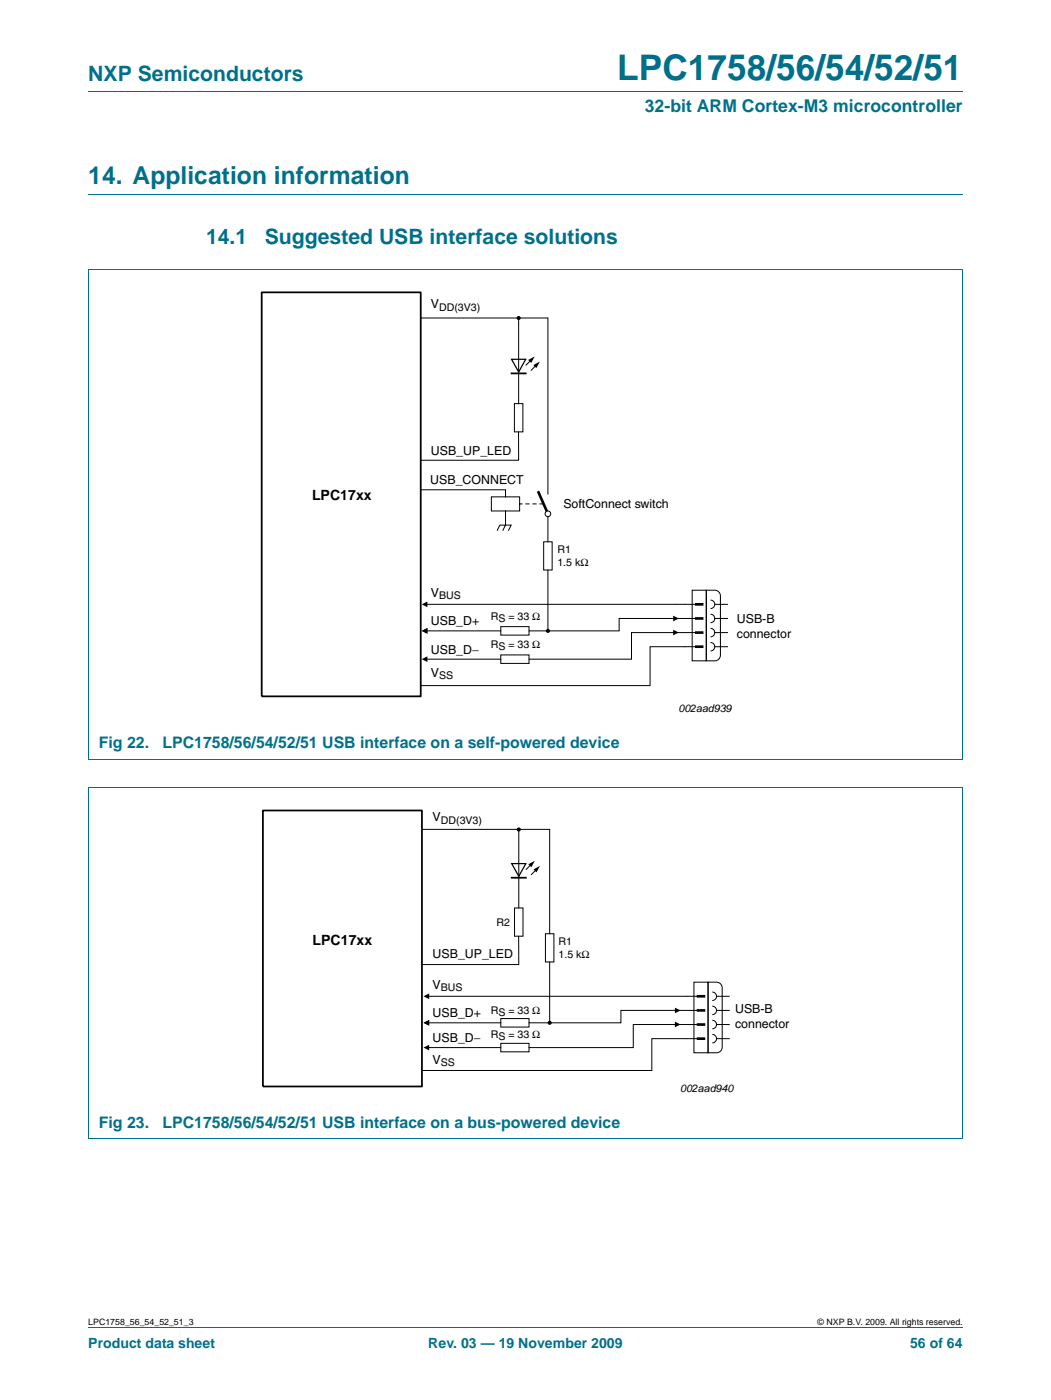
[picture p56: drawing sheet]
<svg xmlns="http://www.w3.org/2000/svg" width="210mm" height="280mm" viewBox="0 0 210 280" stroke-linecap="round" stroke-linejoin="round" font-family="sans-serif">
<defs><g id="words">
<text font-size="7" fill="#00708a" x="123.3" y="16">LPC1758/56/54/52/51</text>
<text font-size="4.9" fill="#00708a" x="17.6" y="36.8">14. Application information</text>
<g font-size="4.2" fill="#00708a">
<text x="17.6" y="16.2">NXP Semiconductors</text>
<text x="41.1" y="48.7">14.1</text>
<text x="52.9" y="48.7">Suggested USB interface solutions</text>
</g>
<text font-size="3.5" fill="#00708a" x="128.8" y="22.4">32-bit ARM Cortex-M3 microcontroller</text>
<g font-size="3.2" fill="#00708a">
<text x="19.7" y="149.6">Fig 22.</text>
<text x="32.5" y="149.6">LPC1758/56/54/52/51 USB interface on a self-powered device</text>
<text x="19.7" y="225.4">Fig 23.</text>
<text x="32.5" y="225.4">LPC1758/56/54/52/51 USB interface on a bus-powered device</text>
</g>
<g font-size="2.8">
<text x="62.3" y="99.8">LPC17xx</text>
<text x="62.4" y="188.9">LPC17xx</text>
</g>
<g font-size="2.8" fill="#00708a">
<text x="17.6" y="269.3">Product data sheet</text>
<text x="85.5" y="269.3">Rev. 03 — 19 November 2009</text>
<text x="181.8" y="269.3">56 of 64</text>
</g>
<g font-size="2.5">
<text x="86" y="61.6">V</text>
<text x="86.1" y="90.9">USB_UP_LED</text>
<text x="85.9" y="96.7">USB_CONNECT</text>
<text x="112.5" y="101.4">SoftConnect switch</text>
<text x="86" y="119.3">V</text>
<text x="86" y="125">USB_D+</text>
<text x="147.2" y="124.5">USB-B</text>
<text x="86" y="130.6">USB_D−</text>
<text x="147.2" y="127.5">connector</text>
<text x="86" y="135.3">V</text>
<text x="86.4" y="164.2">V</text>
<text x="86.4" y="191.5">USB_UP_LED</text>
<text x="86.4" y="197.6">V</text>
<text x="86.4" y="203.3">USB_D+</text>
<text x="146.8" y="202.4">USB-B</text>
<text x="86.4" y="208.2">USB_D−</text>
<text x="146.8" y="205.4">connector</text>
<text x="86.4" y="212.5">V</text>
</g>
<g font-size="2.1">
<text x="87.7" y="62.1">DD(3V3)</text>
<text x="111.3" y="110.6">R1</text>
<text x="111.3" y="113">1.5 kΩ</text>
<text x="87.7" y="119.7">BUS</text>
<text x="98" y="123.9">RS = 33 Ω</text>
<text x="98" y="129.4">RS = 33 Ω</text>
<text x="87.7" y="135.8">SS</text>
<text x="135.5" y="142.3">002aad939</text>
<text x="88" y="164.6">DD(3V3)</text>
<text x="99.2" y="185">R2</text>
<text x="111.6" y="188.9">R1</text>
<text x="111.6" y="191.4">1.5 kΩ</text>
<text x="88" y="198.1">BUS</text>
<text x="98" y="202.6">RS = 33 Ω</text>
<text x="98" y="207.4">RS = 33 Ω</text>
<text x="88" y="213">SS</text>
<text x="135.9" y="218.1">002aad940</text>
</g>
<g font-size="1.8">
<text x="17.6" y="264.7">LPC1758_56_54_52_51_3</text>
<text x="163.3" y="264.7">© NXP B.V. 2009. All rights reserved.</text>
</g>
</g></defs>
<path d="M17.6 18.3h174.7M17.6 38.8h174.7M17.6 53.9h174.7M17.6 54v97.6M192.3 54v97.6M17.6 151.7h174.7M17.6 265.3h174.7" fill="none" stroke="#00708a" stroke-width=".2"/>
<path d="M52.3 58.4h31.7v80.7h-31.7z" fill-rule="evenodd" fill="#fff" stroke="#000" stroke-width=".35"/>
<g fill="none" stroke="#000" stroke-width=".2">
<path d="M84 97.9h17v1.4M98.1 99.3h5.7v2.8h-5.7zM101 102.1v1.4M103.8 100.7h.5M104.9 100.7h.9M106.3 100.7h.9M107.7 100.7h.9M108.6 108.3h1.7v5.6h-1.7zM109.4 113.9v12.2M84 137h45.8M84.9 120.8h49.9M84.9 126.1h15.1"/>
<path d="M100 125.2h5.7v1.7h-5.7zM134.8 123.6h-11.1v2.5h-18"/>
</g>
<path d="M84.2 120.8l1.2-.6v1.1zM84.2 126.1l1.2-.6v1.1zM84.2 131.7l1.2-.5v1.1zM134.4 123l1.2 .6-1.2 .6zM134.4 125.8l1.2 .6-1.2 .6z" fill="#000"/>
<circle cx="109.4" cy="126.1" r=".28" fill="#000" stroke="#000" stroke-width=".25"/>
<path d="M107.5 98.2l1.9 4.5" fill="none" stroke="#000" stroke-width=".53"/>
<circle cx="109.4" cy="102.7" r=".56" fill="#fff" stroke="#000" stroke-width=".2"/>
<g fill="none" stroke="#000" stroke-width=".2">
<path d="M84 63.5h25.4v35.2M103.6 63.5v17.2M106.2 71.8l-1.2 1.2M107.2 72.9l-1.2 1.2M102.7 80.7h1.7v5.6h-1.7zM103.6 86.3v5.7h-19.6M99.3 106.1l.5-1.2h2.3l-.6 1.2M101 103.5v1.4l-.6 1.2M109.4 103.2v5.1M138.2 117.9h2.9v14.2h-2.9zM141.1 117.9h1.7a1.13 1.13 0 0 1 1.1 1.2v11.8a1.13 1.13 0 0 1-1.1 1.2h-1.7zM141.9 119.9a.85 .85 0 0 1 .9 .9 .85 .85 0 0 1-.9 .8"/>
<path d="M84.9 131.7h15.1M100 130.9h5.7v1.7h-5.7zM134.8 120.8h4M134.8 123.6h4M138.8 126.4h-12.7v5.3h-20.4M138.8 129.2h-9v7.8M141.9 122.7a.85 .85 0 0 1 .9 .9 .85 .85 0 0 1-.9 .8M141.9 125.6a.85 .85 0 0 1 .9 .8 .85 .85 0 0 1-.9 .9M141.9 128.4a.85 .85 0 0 1 .9 .8 .85 .85 0 0 1-.9 .9M142.8 120.8h2.5M142.8 123.6h2.5M142.8 126.4h2.5"/>
<path d="M142.8 129.2h2.5"/>
</g>
<path d="M138.8 123.6h1.7M138.8 126.4h1.7M138.8 120.8h1.7M138.8 129.2h1.7" fill="none" stroke="#000" stroke-width=".53"/>
<path d="M105.5 71.9l1.3-.7-.7 1.3zM106.5 73l1.3-.7-.7 1.3z" fill="#000"/>
<path d="M102.2 71.8h2.8l-1.4 2.5z" fill="none" stroke="#000" stroke-width=".25"/>
<path d="M102.2 74.6h2.8z" fill="#000" stroke="#000" stroke-width=".35"/>
<circle cx="103.6" cy="63.5" r=".28" fill="#000" stroke="#000" stroke-width=".25"/>
<path d="M17.6 157.3h174.7M17.6 157.4v70.1M192.3 157.4v70.1M17.6 227.5h174.7" fill="none" stroke="#00708a" stroke-width=".2"/>
<path d="M52.5 162h31.8v55.1h-31.8z" fill-rule="evenodd" fill="#fff" stroke="#000" stroke-width=".35"/>
<g fill="none" stroke="#000" stroke-width=".2">
<path d="M84.4 165.7h25.4v20.9M103.6 165.7v15.7M106.2 172.6l-1.2 1.2M107.2 173.6l-1.2 1.2M85.3 199.1h53.9M102.8 181.4h1.7v5.7h-1.7zM103.6 187.1v5.6h-19.3M108.9 186.6h1.7v5.6h-1.7zM109.8 192.2v12.2M138.6 196.3h2.8v14.1h-2.8zM141.4 196.3h1.7a1.13 1.13 0 0 1 1.1 1.1v11.8a1.13 1.13 0 0 1-1.1 1.2h-1.7zM142.3 198.2a.85 .85 0 0 1 .8 .9 .85 .85 0 0 1-.8 .8"/>
<path d="M143.1 199.1h2.5M85.3 204.4h14.7M85.3 209.3h14.7M100 203.5h5.7v1.7h-5.7zM100 208.5h5.7v1.7h-5.7zM139.2 201.9h-15.2v2.5h-18.3M139.2 204.7h-12.7v4.6h-20.8M139.2 207.5h-9v6.4h-45.8M142.3 201.1a.85 .85 0 0 1 .8 .8 .85 .85 0 0 1-.8 .9M142.3 203.9a.85 .85 0 0 1 .8 .8 .85 .85 0 0 1-.8 .9M142.3 206.7a.85 .85 0 0 1 .8 .8 .85 .85 0 0 1-.8 .9M143.1 201.9h2.5"/>
<path d="M143.1 204.7h2.5M143.1 207.5h2.5"/>
</g>
<path d="M105.5 172.7l1.3-.7-.7 1.3zM106.5 173.7l1.3-.7-.7 1.3zM84.6 199.1l1.1-.6v1.1zM84.6 204.4l1.1-.6v1.1zM84.6 209.3l1.1-.5v1.1zM134.8 201.3l1.1 .6-1.1 .6zM134.8 204.1l1.1 .6-1.1 .6z" fill="#000"/>
<path d="M102.2 172.6h2.8l-1.4 2.5z" fill="none" stroke="#000" stroke-width=".25"/>
<path d="M102.2 175.4h2.8z" fill="#000" stroke="#000" stroke-width=".35"/>
<g fill="#000" stroke="#000" stroke-width=".25">
<circle cx="103.6" cy="165.8" r=".28"/>
<circle cx="109.8" cy="204.4" r=".28"/>
</g>
<path d="M139.2 199.1h1.6M139.2 201.9h1.6M139.2 204.7h1.6M139.2 207.5h1.6" fill="none" stroke="#000" stroke-width=".53"/>
<use href="#words"/>
</svg>
